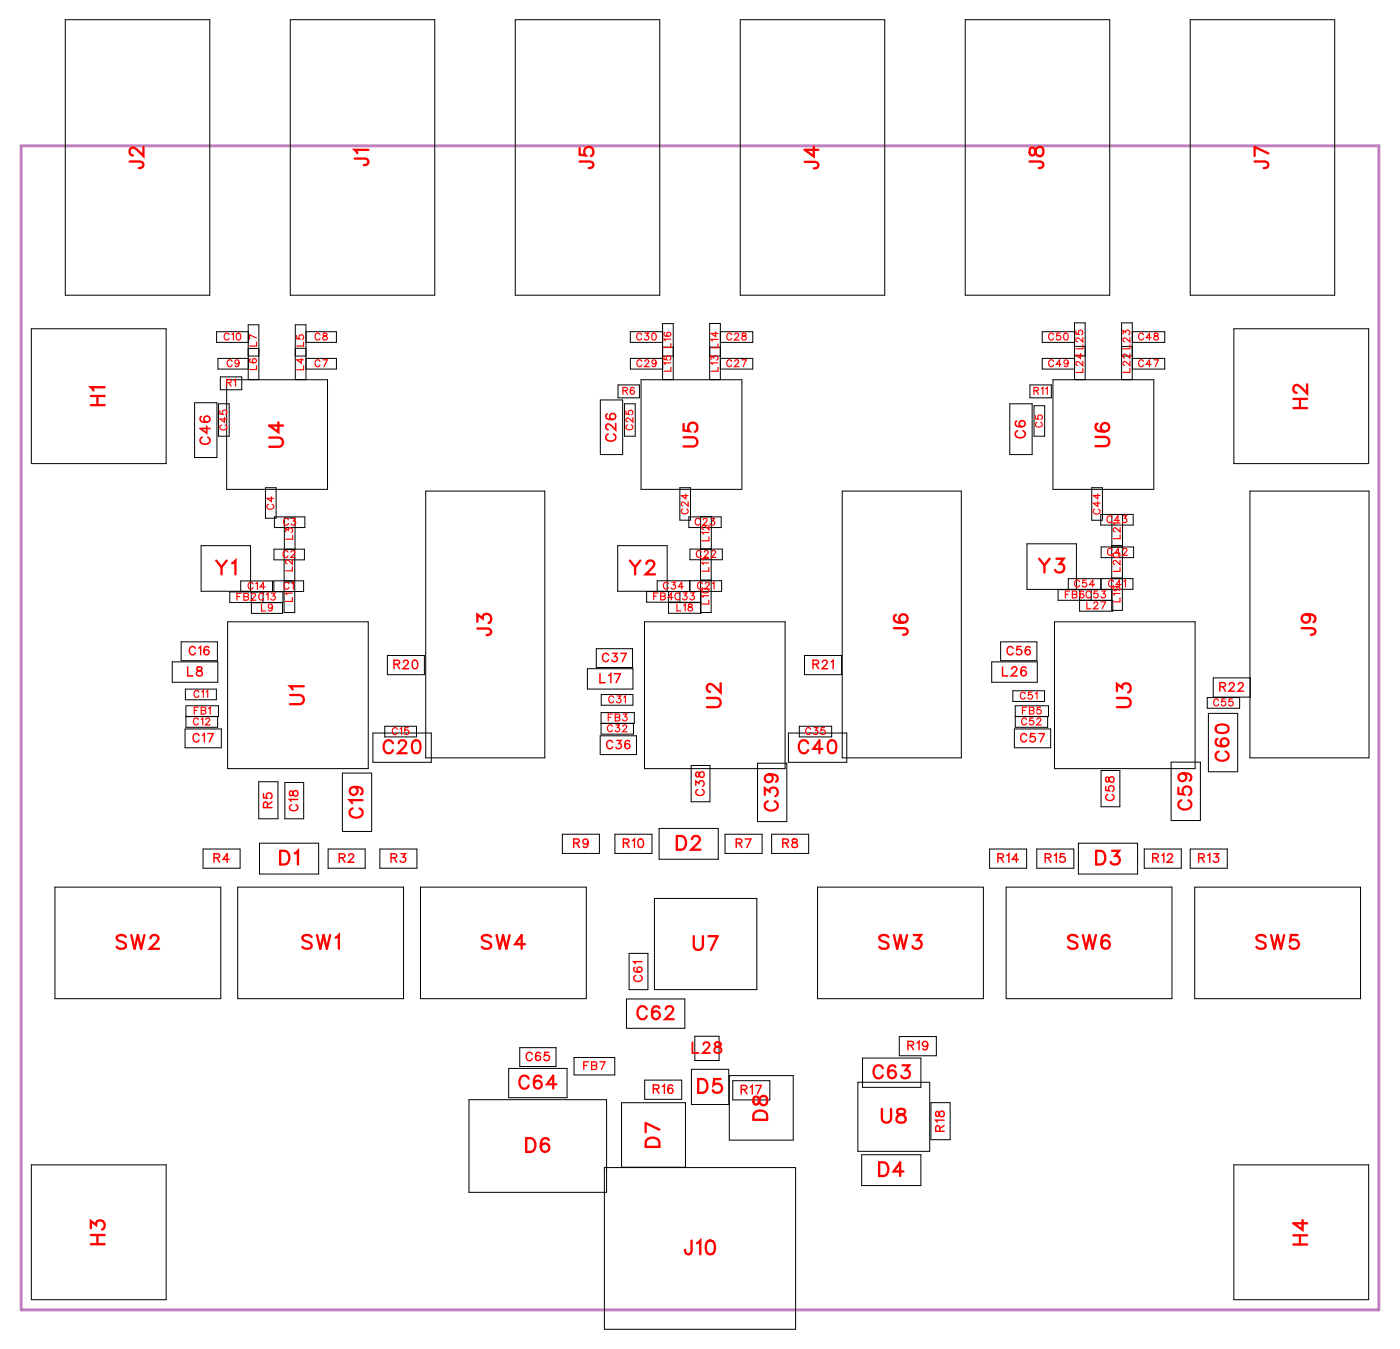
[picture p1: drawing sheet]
<svg xmlns="http://www.w3.org/2000/svg" width="72mm" height="70mm" viewBox="0 0 72 70" stroke-linecap="round" stroke-linejoin="round" font-family="sans-serif">
<defs><g id="words">
<g font-size="1.2" fill="#fff">
<text x="7.7" y="8.7" transform="rotate(-90 7.7 8.7)">J2</text>
<text x="19.3" y="8.6" transform="rotate(-90 19.3 8.6)">J1</text>
<text x="30.9" y="8.7" transform="rotate(-90 30.9 8.7)">J5</text>
<text x="42.5" y="8.7" transform="rotate(-90 42.5 8.7)">J4</text>
<text x="54.1" y="8.7" transform="rotate(-90 54.1 8.7)">J8</text>
<text x="65.7" y="8.7" transform="rotate(-90 65.7 8.7)">J7</text>
<text x="5.7" y="20.9" transform="rotate(-90 5.7 20.9)">H1</text>
<text x="14.9" y="23.1" transform="rotate(-90 14.9 23.1)">U4</text>
<text x="36.3" y="23.1" transform="rotate(-90 36.3 23.1)">U5</text>
<text x="57.5" y="23.1" transform="rotate(-90 57.5 23.1)">U6</text>
<text x="67.7" y="21.1" transform="rotate(-90 67.7 21.1)">H2</text>
<text x="11.1" y="29.9">Y1</text>
<text x="32.4" y="29.9">Y2</text>
<text x="53.5" y="29.8">Y3</text>
<text x="25.6" y="32.8" transform="rotate(-90 25.6 32.8)">J3</text>
<text x="47.1" y="32.8" transform="rotate(-90 47.1 32.8)">J6</text>
<text x="68.1" y="32.8" transform="rotate(-90 68.1 32.8)">J9</text>
<text x="16" y="36.4" transform="rotate(-90 16 36.4)">U1</text>
<text x="37.5" y="36.5" transform="rotate(-90 37.5 36.5)">U2</text>
<text x="58.6" y="36.5" transform="rotate(-90 58.6 36.5)">U3</text>
<text x="14.4" y="44.9">D1</text>
<text x="34.8" y="44.1">D2</text>
<text x="56.5" y="44.9">D3</text>
<text x="6" y="49.2">SW2</text>
<text x="15.5" y="49.2">SW1</text>
<text x="24.8" y="49.2">SW4</text>
<text x="35.7" y="49.3">U7</text>
<text x="45.3" y="49.2">SW3</text>
<text x="55" y="49.2">SW6</text>
<text x="64.7" y="49.2">SW5</text>
<text x="27.1" y="59.7">D6</text>
<text x="34.3" y="59.2" transform="rotate(-90 34.3 59.2)">D7</text>
<text x="35.9" y="56.6">D5</text>
<text x="39.8" y="57.8" transform="rotate(-90 39.8 57.8)">D8</text>
<text x="45.4" y="58.2">U8</text>
<text x="5.7" y="64.2" transform="rotate(-90 5.7 64.2)">H3</text>
<text x="35.3" y="64.9">J10</text>
<text x="45.3" y="60.9">D4</text>
<text x="67.7" y="64.2" transform="rotate(-90 67.7 64.2)">H4</text>
</g>
<g font-size="1.1" fill="#fff">
<text x="19.7" y="39.1">C20</text>
<text x="40.4" y="41.8" transform="rotate(-90 40.4 41.8)">C39</text>
<text x="41.1" y="39.1">C40</text>
<text x="61.7" y="41.8" transform="rotate(-90 61.7 41.8)">C59</text>
<text x="63.6" y="39.3" transform="rotate(-90 63.6 39.3)">C60</text>
<text x="19" y="42.2" transform="rotate(-90 19 42.2)">C19</text>
<text x="32.8" y="52.8">C62</text>
<text x="26.7" y="56.4">C64</text>
<text x="45" y="55.9">C63</text>
</g>
<g font-size=".9" fill="#fff">
<text x="11" y="22.9" transform="rotate(-90 11 22.9)">C46</text>
<text x="32" y="22.8" transform="rotate(-90 32 22.8)">C26</text>
<text x="53.1" y="22.6" transform="rotate(-90 53.1 22.6)">C6</text>
<text x="35.7" y="54.5">L28</text>
</g>
<g font-size=".8" fill="#fff">
<text x="9.6" y="35">L8</text>
<text x="30.9" y="35.4">L17</text>
<text x="51.7" y="35">L26</text>
</g>
<g font-size=".7" fill="#fff">
<text x="9.7" y="33.9">C16</text>
<text x="20.3" y="34.7">R20</text>
<text x="31" y="34.3">C37</text>
<text x="41.9" y="34.7">R21</text>
<text x="51.9" y="33.9">C56</text>
<text x="62.9" y="35.8">R22</text>
<text x="9.9" y="38.4">C17</text>
<text x="14.2" y="41.7" transform="rotate(-90 14.2 41.7)">R5</text>
<text x="15.5" y="41.8" transform="rotate(-90 15.5 41.8)">C18</text>
<text x="31.2" y="38.8">C36</text>
<text x="36.5" y="41" transform="rotate(-90 36.5 41)">C38</text>
<text x="52.6" y="38.4">C57</text>
<text x="57.6" y="41.3" transform="rotate(-90 57.6 41.3)">C58</text>
<text x="11" y="44.6">R4</text>
<text x="17.5" y="44.6">R2</text>
<text x="20.1" y="44.6">R3</text>
<text x="29.5" y="43.9">R9</text>
<text x="32.1" y="43.9">R10</text>
<text x="37.9" y="43.9">R7</text>
<text x="40.3" y="43.9">R8</text>
<text x="51.4" y="44.6">R14</text>
<text x="53.9" y="44.6">R15</text>
<text x="59.4" y="44.6">R12</text>
<text x="61.8" y="44.6">R13</text>
<text x="33.3" y="50.6" transform="rotate(-90 33.3 50.6)">C61</text>
<text x="27.1" y="54.8">C65</text>
<text x="30.1" y="55.3">FB7</text>
<text x="33.6" y="56.5">R16</text>
<text x="38.2" y="56.6">R17</text>
<text x="46.8" y="54.3">R19</text>
<text x="48.9" y="58.3" transform="rotate(-90 48.9 58.3)">R18</text>
</g>
<g font-size=".6" fill="#fff">
<text x="11.5" y="17.7">C10</text>
<text x="13.4" y="17.9" transform="rotate(-90 13.4 17.9)">L7</text>
<text x="15.8" y="17.9" transform="rotate(-90 15.8 17.9)">L5</text>
<text x="16.2" y="17.7">C8</text>
<text x="32.8" y="17.7">C30</text>
<text x="37.4" y="17.7">C28</text>
<text x="54" y="17.7">C50</text>
<text x="58.7" y="17.7">C48</text>
<text x="11.7" y="20.1">R1</text>
<text x="11.7" y="19">C9</text>
<text x="11.8" y="22.2" transform="rotate(-90 11.8 22.2)">C45</text>
<text x="13.4" y="19.1" transform="rotate(-90 13.4 19.1)">L6</text>
<text x="15.8" y="19.1" transform="rotate(-90 15.8 19.1)">L4</text>
<text x="16.2" y="19">C7</text>
<text x="32.1" y="20.5">R6</text>
<text x="32.8" y="22.2" transform="rotate(-90 32.8 22.2)">C25</text>
<text x="32.8" y="19">C29</text>
<text x="34.7" y="19.2" transform="rotate(-90 34.7 19.2)">L15 L16</text>
<text x="37.2" y="19.2" transform="rotate(-90 37.2 19.2)">L13 L14</text>
<text x="37.4" y="19">C27</text>
<text x="53.3" y="20.5">R11</text>
<text x="53.9" y="22" transform="rotate(-90 53.9 22)">C5</text>
<text x="54" y="19">C49</text>
<text x="56" y="19.2" transform="rotate(-90 56 19.2)">L24 L25</text>
<text x="58.4" y="19.2" transform="rotate(-90 58.4 19.2)">L22 L23</text>
<text x="58.7" y="19">C47</text>
<text x="14.3" y="26.3" transform="rotate(-90 14.3 26.3)">C4</text>
<text x="14.6" y="28.9">C2</text>
<text x="14.6" y="27.2">C3</text>
<text x="15.2" y="29.5" transform="rotate(-90 15.2 29.5)">L2</text>
<text x="15.2" y="27.8" transform="rotate(-90 15.2 27.8)">L3</text>
<text x="35.6" y="26.5" transform="rotate(-90 35.6 26.5)">C24</text>
<text x="35.8" y="27.2">C23</text>
<text x="35.9" y="28.9">C22</text>
<text x="36.7" y="29.5" transform="rotate(-90 36.7 29.5)">L11</text>
<text x="36.7" y="27.9" transform="rotate(-90 36.7 27.9)">L12</text>
<text x="56.9" y="26.5" transform="rotate(-90 56.9 26.5)">C44</text>
<text x="57" y="27.1">C43</text>
<text x="57.1" y="28.8">C42</text>
<text x="57.9" y="29.5" transform="rotate(-90 57.9 29.5)">L20</text>
<text x="57.9" y="27.8" transform="rotate(-90 57.9 27.8)">L21</text>
<text x="12.2" y="31.1">FB2C13</text>
<text x="12.8" y="30.5">C14</text>
<text x="13.5" y="31.6">L9</text>
<text x="14.6" y="30.5">C1</text>
<text x="15.2" y="31" transform="rotate(-90 15.2 31)">L1</text>
<text x="33.7" y="31.1">FB4C33</text>
<text x="34.2" y="30.5">C34</text>
<text x="34.9" y="31.6">L18</text>
<text x="35.9" y="30.5">C21</text>
<text x="36.7" y="31.2" transform="rotate(-90 36.7 31.2)">L10</text>
<text x="54.9" y="31">FB6C53</text>
<text x="55.4" y="30.4">C54</text>
<text x="56" y="31.5">L27</text>
<text x="57.1" y="30.4">C41</text>
<text x="57.9" y="31.1" transform="rotate(-90 57.9 31.1)">L19</text>
<text x="9.9" y="37.5">C12</text>
<text x="10" y="36.1">C11</text>
<text x="10" y="37">FB1</text>
<text x="20.2" y="38">C15</text>
<text x="31.3" y="37.9">C32</text>
<text x="31.3" y="37.3">FB3</text>
<text x="31.4" y="36.4">C31</text>
<text x="41.5" y="38">C35</text>
<text x="52.6" y="36.2">C51</text>
<text x="52.6" y="37.5">C52</text>
<text x="52.7" y="37">FB5</text>
<text x="62.5" y="36.5">C55</text>
</g>
</g></defs>
<path d="M1.1 7.5h70v60h-70z" fill="none" stroke="#bf80bf" stroke-width=".15"/>
<g fill="none" stroke="#000" stroke-width=".05">
<path d="M1.6 16.9h7v7h-7zM3.4 1h7.4v14.2h-7.4zM11.4 19.4h1.1v.7h-1.1zM11.7 19.6h5.2v5.6h-5.2zM12.8 18.4h.5M12.8 19.6v-2.9h.5v2.9M12.8 18h.5M12.8 18.5h-1.6v.5h1.6M12.8 17.1h-1.6v.5h1.6M15 1h7.4v14.2h-7.4zM15.2 19.6v-2.9h.6v2.9M15.2 18h.6"/>
<path d="M15.2 18.4h.6M15.8 18.5h1.5v.5h-1.5M15.8 17.1h1.5v.5h-1.5M26.6 1h7.4v14.2h-7.4zM31.9 19.8h1.1v.7h-1.1zM33.1 19.6h5.2v5.6h-5.2zM34.2 19.6v-2.9h.5v2.9M34.2 17.9h.5M34.2 18.4h.5M34.2 18.5h-1.7v.5h1.7M34.2 17.1h-1.7v.5h1.7M36.6 19.6v-2.9h.5v2.9"/>
<path d="M36.6 17.9h.5M36.6 18.4h.5M37.1 17.1h1.7v.5h-1.7M37.1 18.5h1.7v.5h-1.7M38.2 1h7.4v14.2h-7.4zM49.8 1h7.4v14.2h-7.4zM53.1 19.8h1.1v.7h-1.1zM54.3 19.6h5.2v5.6h-5.2zM55.4 19.6v-3h.5v3M55.4 17.9h.5M55.4 18.4h.5M55.4 18.5h-1.7v.5h1.7"/>
<path d="M55.4 17.1h-1.7v.5h1.7M57.8 19.6v-3h.6v3M57.8 17.9h.6M57.8 18.4h.6M58.4 18.5h1.7v.5h-1.7M58.4 17.1h1.7v.5h-1.7M61.4 1h7.4v14.2h-7.4zM63.6 16.9h7v7h-7zM8.9 34.1h2.3v1.1h-2.3zM9.3 33.1h1.9v1h-1.9zM9.5 37.6h1.9v.9h-1.9zM9.6 35.5h1.6v.6h-1.6z"/>
<path d="M9.6 36.9h1.7v-.5h-1.7v1.1h1.6v-.6M10 20.8h1.2v2.8h-1.2zM11.3 20.8h.5v1.7h-.5zM11.7 32.1h7.3v7.5h-7.3zM12.9 30.5v-2.4h-2.5v2.4h3.6v-.6h-1.6v.6M13 30.5v1.1h1.6v-1.1h-2.8v.6h2.8M13 31.1h1.6M13.6 30.5v.6M13.7 25.1h.5v1.6h-.5zM14.1 29.9h1.6v.6h-1.6zM14.1 28.3h1.6v.6h-1.6zM14.1 26.6h1.6v.6h-1.6z"/>
<path d="M14.6 30h.6v1.6h-.6zM14.6 28.3v1.6M14.7 28.3v-1.6h.5v3.2M17.7 39.8h1.5v3.1h-1.5zM19.2 37.8h3v1.5h-3zM19.8 37.4h1.7v.6h-1.7zM20 33.8h1.9v1h-1.9zM21.9 25.3h6.2v13.8h-6.2zM30.3 34.5h2.3v1h-2.3zM30.7 33.4h1.9v1h-1.9zM30.9 37.9h1.9v1h-1.9zM31 20.6h1.1v2.8h-1.1z"/>
<path d="M31 37.3h1.7v-.6h-1.7v1.1h1.7v-.5M31 35.8h1.6v.5h-1.6zM32.2 20.8h.6v1.7h-.6zM33.2 32.1h7.3v7.5h-7.3zM33.3 30.5v.5l2.8 .1M34.4 30.5v-2.4h-2.6v2.4h5.4v-.6h-3.3v.6M34.5 30.5v1.1h1.6v-1.1M35.1 25.1h.5v1.7h-.5zM35.1 30.5v.5M35.5 26.6h1.7v.6h-1.7zM35.6 29.9v.6M35.6 28.3h1.6v.6h-1.6z"/>
<path d="M35.6 39.5h1v1.8h-1zM36.1 29.9h.6M36.1 28.3h.6M36.1 26.6v5h.6v-5M39.1 39.3h1.5v3h-1.5zM40.6 37.8h3.1v1.5h-3.1zM41.2 37.4h1.7v.6h-1.7zM41.5 33.8h1.9v1h-1.9zM43.4 25.3h6.2v13.8h-6.2zM51.1 34.1h2.4v1.1h-2.4zM51.6 33.1h1.9v1h-1.9zM52.1 20.8h1.1v2.6h-1.1z"/>
<path d="M52.2 35.6h1.7v.6h-1.7zM52.3 37.6h1.9v.9h-1.9zM52.3 36.9h1.8v-.5h-1.8v1.1h1.7v-.6M53.3 20.9h.6v1.6h-.6zM54.4 32.1h7.2v7.5h-7.2zM54.6 30.4v.5h2.7M55.5 30.4v-2.4h-2.6v2.4h4.4M55.7 30.4v1.1h1.7v-.5h-1.7M56.3 30.4v.5M56.3 25.1h.5v1.7h-.5zM56.8 26.5h1.6v.6h-1.6zM56.8 39.7h.9v1.9h-.9z"/>
<path d="M56.8 28.2h1.6v.5h-1.6zM56.8 30.4h1.6v-.6h-3.3v.6M56.8 29.8v.6M57.3 29.8h.6M57.3 28.1h.6M57.3 26.5v5h.6v-5M60.4 39.3h1.5v3h-1.5zM62.2 36h1.7v.5h-1.7zM62.3 36.8h1.5v3h-1.5zM62.6 34.9h1.9v1h-1.9zM64.4 25.3h6.2v13.8h-6.2zM2.8 45.7h8.6v5.8h-8.6z"/>
<path d="M10.5 43.8h1.9v1h-1.9zM12.3 45.7h8.5v5.8h-8.5zM13.3 40.3h1v1.9h-1zM13.4 43.5h3v1.6h-3zM14.7 40.3h1v1.9h-1zM16.9 43.8h1.9v1h-1.9zM19.6 43.8h1.9v1h-1.9zM21.7 45.7h8.5v5.8h-8.5zM24.2 56.7h7.1v4.8h-7.1zM26.2 55.1h3v1.5h-3zM26.8 54h1.9v1h-1.9zM29 43h1.9v1h-1.9z"/>
<path d="M29.6 54.5h2.1v.9h-2.1zM31.7 43h1.9v1h-1.9zM32 56.8h3.3v3.4h-3.3zM32.3 51.5h3v1.5h-3zM32.4 49.1h1v1.9h-1zM33.2 55.7h1.9v1h-1.9zM33.7 46.3h5.3v4.7h-5.3zM34 42.7h3v1.6h-3zM35.6 55.1h2v1.8h-2zM35.8 53.4h1.3v1.3h-1.3zM37.4 43h1.9v1h-1.9zM37.6 55.4h3.3v3.4h-3.3z"/>
<path d="M37.8 55.7h1.9v1h-1.9zM39.8 43h1.9v1h-1.9zM42.2 45.7h8.5v5.8h-8.5zM44.2 55.8h3.7v3.5h-3.7zM44.4 59.5h3.1v1.6h-3.1zM44.5 54.5h3v1.5h-3zM46.4 53.4h1.9v1h-1.9zM48 56.8h1v1.9h-1zM51 43.8h1.9v1h-1.9zM51.9 45.7h8.5v5.8h-8.5zM53.5 43.8h1.9v1h-1.9zM55.6 43.5h3.1v1.6h-3.1z"/>
<path d="M59 43.8h1.9v1h-1.9zM61.4 43.8h1.9v1h-1.9zM61.6 45.7h8.5v5.8h-8.5zM1.6 60h7v7h-7zM31.2 60.2h9.8v8.3h-9.8zM63.6 60h7v7h-7z"/>
</g>
<g fill="none" stroke="#f00" stroke-width=".06">
<path d="M11.7 19.7h.2v-.1h-.2v.3M11.8 19.7l.1 .2M11.8 17.3a.13 .13 0 0 0-.1-.1 .13 .13 0 0 0-.1 .1v.1a.13 .13 0 0 0 .1 .1 .13 .13 0 0 0 .1-.1M12 17.2v.3M12 18.6a.13 .13 0 0 0-.2-.1 .13 .13 0 0 0-.1 .2v.1a.13 .13 0 0 0 .1 .1 .13 .13 0 0 0 .2-.1M12.1 19.6v.3M12.3 18.7a.11 .11 0 0 1-.1 .1 .11 .11 0 0 1-.1-.2 .11 .11 0 0 1 .2 0v.3h-.2M12.9 18.5a.15 .15 0 0 0 .1 .2 .15 .15 0 0 0 .2-.2 .11 .11 0 0 0-.2 .1 .11 .11 0 0 0 .1 .1M13.2 18.8v.2h-.3M13.2 17.6v.2h-.3M13.2 17.4l-.3-.1v.2M15.3 17.3v.2h.1a.13 .13 0 0 1 0-.2 .13 .13 0 0 1 .2 0 .13 .13 0 0 1 0 .2"/>
<path d="M15.5 18.5v.2l-.2-.2h.4M15.7 18.9v.2h-.4M15.7 17.6v.2h-.4M16.5 17.3a.13 .13 0 0 0-.2-.1 .13 .13 0 0 0-.1 .1v.1a.13 .13 0 0 0 .2 .1 .13 .13 0 0 0 .1-.1M16.5 18.6a.13 .13 0 0 0-.2-.1 .13 .13 0 0 0-.1 .2v.1a.13 .13 0 0 0 .2 .1 .13 .13 0 0 0 .1-.1M16.6 18.5h.3l-.2 .4M16.7 17.2v.1l.2 .1a.12 .12 0 0 1-.2 .1 .12 .12 0 0 1 0-.1l.2-.1zM33.1 17.3a.13 .13 0 0 0-.2-.1 .13 .13 0 0 0-.1 .1v.1a.13 .13 0 0 0 .1 .1 .13 .13 0 0 0 .2-.1M33.1 18.6a.13 .13 0 0 0-.2-.1 .13 .13 0 0 0-.1 .2v.1a.13 .13 0 0 0 .1 .1 .13 .13 0 0 0 .2-.1M33.2 18.6l.2-.1 .1 .1-.3 .3h.3M33.3 17.2h.1l-.1 .1a.12 .12 0 0 1 .1 .2 .12 .12 0 0 1-.2 0M33.8 18.7a.11 .11 0 0 1-.1 .1 .11 .11 0 0 1-.1-.2 .11 .11 0 0 1 .2 0v.3h-.2"/>
<path d="M34.2 18.4v.1h.2a.13 .13 0 0 1 0-.1 .13 .13 0 0 1 .2 0 .13 .13 0 0 1-.1 .2M34.3 17.1v.1a.15 .15 0 0 0 .1 .2 .16 .16 0 0 0 .1-.3 .11 .11 0 0 0-.1 .1 .11 .11 0 0 0 .1 .1M34.6 18.7h-.4l.1 .1M34.6 17.5h-.4l.1 .1M34.6 18.9v.2h-.4M34.6 17.7v.2h-.4M36.7 18.5v-.2l.1 .1a.12 .12 0 0 1 .2 0 .12 .12 0 0 1-.1 .2M36.9 17.1v.3l-.2-.2h.3M37 17.5h-.3v.1M37 18.7h-.3v.1M37 18.9v.2h-.3M37 17.7v.2h-.3"/>
<path d="M37.7 18.6a.13 .13 0 0 0-.1-.1 .13 .13 0 0 0-.1 .2v.1a.13 .13 0 0 0 .1 .1 .13 .13 0 0 0 .1-.1M37.7 17.3a.13 .13 0 0 0-.1-.1 .13 .13 0 0 0-.1 .1v.1a.13 .13 0 0 0 .1 .1 .13 .13 0 0 0 .1-.1M37.9 18.6l.1-.1 .1 .1-.2 .3h.2M37.9 17.3l.1-.1 .1 .1-.2 .2h.2M38.2 18.5h.3l-.2 .4M38.3 17.2v.1l.2 .1a.12 .12 0 0 1-.2 .1 .12 .12 0 0 1 0-.1l.2-.1zM54.3 17.3a.13 .13 0 0 0-.1-.1 .13 .13 0 0 0-.1 .1v.1a.13 .13 0 0 0 .1 .1 .13 .13 0 0 0 .1-.1M54.3 18.6a.13 .13 0 0 0-.1-.1 .13 .13 0 0 0-.1 .2v.1a.13 .13 0 0 0 .1 .1 .13 .13 0 0 0 .1-.1M54.7 17.2h-.2v.1a.13 .13 0 0 1 .2 0 .13 .13 0 0 1-.1 .2 .13 .13 0 0 1-.1 0M54.7 18.8h-.2l.1-.3v.4M55.1 18.7a.11 .11 0 0 1-.2 .1 .11 .11 0 0 1 0-.2 .11 .11 0 0 1 .2 0l-.1 .3h-.1M55.5 17.1v.1h.1a.13 .13 0 0 1 0-.2 .13 .13 0 0 1 .2 .1 .13 .13 0 0 1 0 .2"/>
<path d="M55.7 18.2v.3l-.2-.2h.3M55.8 17.4v.2l-.2-.2-.1 .1 .1 .1M55.8 18.6v.3l-.2-.3-.1 .1 .1 .1M55.8 19v.2h-.3M55.8 17.8v.2h-.3M57.9 17.2v-.2l.1 .1a.12 .12 0 0 1 .2-.1 .15 .15 0 0 1 0 .3M58.3 18.6v.2l-.3-.2-.1 .1 .1 .1M58.3 18.2v.3l-.3-.3-.1 .1 .1 .2M58.3 17.4v.2l-.3-.2-.1 .1 .1 .1M58.3 19v.2h-.4M58.3 17.8v.2h-.4M59 17.3a.13 .13 0 0 0-.2-.1 .13 .13 0 0 0-.1 .1v.1a.13 .13 0 0 0 .1 .1 .13 .13 0 0 0 .2-.1"/>
<path d="M59 18.6a.13 .13 0 0 0-.2-.1 .13 .13 0 0 0-.1 .2v.1a.13 .13 0 0 0 .1 .1 .13 .13 0 0 0 .2-.1M59.3 17.4h-.2l.2-.2v.3M59.3 18.8h-.2l.2-.3v.4M59.5 18.5h.2l-.1 .4M59.5 17.2v.1l.2 .1a.12 .12 0 0 1-.1 .1 .12 .12 0 0 1-.1-.1l.2-.1zM10 36.6h.1M10.2 37.1a.13 .13 0 0 0-.1-.1 .13 .13 0 0 0-.1 .1v.1a.13 .13 0 0 0 .1 .2 .13 .13 0 0 0 .1-.1M10.2 36.5h-.2v.3M10.3 35.7a.13 .13 0 0 0-.2-.1 .13 .13 0 0 0-.1 .1v.1a.13 .13 0 0 0 .1 .1 .13 .13 0 0 0 .2 0M10.4 37.1l.1-.1v.4M10.4 36.6l.2 .1-.1 .1h-.1v-.3h.2l-.1 .1M10.4 35.7l.1-.1v.3"/>
<path d="M10.6 37.1l.1-.1 .1 .1-.2 .3h.2M10.6 35.7l.1-.1v.3M10.8 36.5v.3M11.3 21.2v.1l.2 .1a.13 .13 0 0 1 0-.2 .13 .13 0 0 1 .2 0 .13 .13 0 0 1-.1 .2M11.4 21.9a.13 .13 0 0 0-.1 .2 .13 .13 0 0 0 .2 .1h.1a.13 .13 0 0 0 .1-.1 .13 .13 0 0 0-.1-.2M11.6 21.5v.3l-.3-.2h.4M12.2 30.8h.2M12.4 30.6h-.2v.3M12.6 30.8h.2l-.1 .1h-.1v-.3h.2l-.1 .2M13 30.7l.1-.1 .1 .1-.2 .2h.2M13 30.1a.13 .13 0 0 0-.1-.1 .13 .13 0 0 0-.1 .2 .13 .13 0 0 0 .1 .2 .13 .13 0 0 0 .1-.1M13.2 30.1l.1-.1v.4"/>
<path d="M13.5 31.1v.4h.2M13.6 30.7a.13 .13 0 0 0-.2-.1 .13 .13 0 0 0-.1 .1v.1a.13 .13 0 0 0 .1 .1 .13 .13 0 0 0 .2-.1M13.7 30.3h-.3l.2-.3v.4M13.7 30.6h.1v.3M13.8 26a.13 .13 0 0 0 0 .1 .13 .13 0 0 0 .1 .1h.1a.13 .13 0 0 0 .1-.1 .13 .13 0 0 0-.1-.1M14 25.6v.3l-.2-.2h.3M14 30.6h.2l-.1 .1a.12 .12 0 0 1 .1 .2 .12 .12 0 0 1-.2 0M14 31.3a.11 .11 0 0 1-.1 .1 .11 .11 0 0 1 0-.2 .11 .11 0 0 1 .1 0v.3l-.2-.1M14.7 27.4v-.2l.2 .1a.12 .12 0 0 1 .2-.1 .12 .12 0 0 1-.1 .2M14.8 28.5a.13 .13 0 0 0-.1-.1 .13 .13 0 0 0-.1 .1v.1a.13 .13 0 0 0 .1 .1 .13 .13 0 0 0 .1-.1M14.9 26.8a.13 .13 0 0 0-.2-.1 .13 .13 0 0 0-.1 .1v.1a.13 .13 0 0 0 .1 .2 .13 .13 0 0 0 .2-.1M14.9 30.1a.13 .13 0 0 0-.1-.1 .13 .13 0 0 0-.2 .1v.1a.14 .14 0 0 0 .2 .2 .13 .13 0 0 0 .1-.1"/>
<path d="M15 28.5l.1-.1 .1 .1-.2 .2h.2M15 30.1l.1-.1v.4M15 26.7h.2l-.1 .1a.12 .12 0 0 1 .1 .2 .12 .12 0 0 1-.2 0M15.1 30.6h-.4l.1 .1M15.1 30.8v.2h-.4M15.1 28.8v.3l-.3-.2h-.1l.1 .2M15.1 29.2v.2h-.4M15.1 27.6v.2h-.4M20.5 37.6a.13 .13 0 0 0-.2-.1 .13 .13 0 0 0-.1 .1v.1a.13 .13 0 0 0 .1 .2 .13 .13 0 0 0 .2-.1M20.6 37.6l.1-.1v.4M21 37.5h-.1v.2a.13 .13 0 0 1 .2 0 .13 .13 0 0 1-.1 .1 .13 .13 0 0 1-.2 0M31.4 37h.1"/>
<path d="M31.6 37.4a.13 .13 0 0 0-.2 0 .13 .13 0 0 0-.1 .1v.1a.13 .13 0 0 0 .1 .1 .13 .13 0 0 0 .2-.1M31.6 36.8h-.2v.4M31.6 36a.13 .13 0 0 0-.1-.1 .13 .13 0 0 0-.1 .1v.1a.13 .13 0 0 0 .1 .1 .13 .13 0 0 0 .1-.1M31.7 37h.2v.2h-.2v-.4h.2v.2M31.7 37.4h.2l-.1 .1a.12 .12 0 0 1 .1 .2 .12 .12 0 0 1-.2-.1M31.8 35.9h.2l-.1 .1a.12 .12 0 0 1 .1 .2 .12 .12 0 0 1-.2 0M32.1 37.4h.1l.1 .1-.2 .2h.2M32.1 20.1h.2v-.1h-.2v.3M32.1 36.8h.2l-.1 .1a.12 .12 0 0 1 .1 .2 .12 .12 0 0 1-.2 0M32.2 35.9v.3M32.2 20.1l.2 .2M32.3 21.2v.1l.1 .1a.13 .13 0 0 1 0-.2 .13 .13 0 0 1 .2 0 .13 .13 0 0 1 0 .2"/>
<path d="M32.4 21.9a.13 .13 0 0 0-.1 .1 .13 .13 0 0 0 .1 .2h.1a.13 .13 0 0 0 .1-.2 .13 .13 0 0 0-.1-.1M32.6 21.5v.3l-.2-.3-.1 .1 .1 .1M32.7 20a.15 .15 0 0 0-.2 .1 .15 .15 0 0 0 .2 .2 .11 .11 0 0 0-.1-.2 .11 .11 0 0 0-.1 .1M33.7 30.7h.1M33.9 30.6h-.2v.3M34.1 30.7l.2 .1-.1 .1h-.1v-.3h.2l-.1 .1M34.5 30.1a.13 .13 0 0 0-.2-.1 .13 .13 0 0 0-.1 .1v.1a.13 .13 0 0 0 .1 .2 .13 .13 0 0 0 .2-.1M34.6 30h.2l-.1 .1a.12 .12 0 0 1 .1 .2 .12 .12 0 0 1-.2 0M34.7 30.8h-.3l.2-.2v.3M34.9 31.1v.4h.2M35.1 30.6a.13 .13 0 0 0-.2 0 .13 .13 0 0 0-.1 .1v.1a.13 .13 0 0 0 .1 .1 .13 .13 0 0 0 .2-.1M35.2 26.2a.13 .13 0 0 0-.1 .2 .13 .13 0 0 0 .2 .1 .13 .13 0 0 0 .2-.1 .13 .13 0 0 0-.1-.2"/>
<path d="M35.2 30.6h.2l-.1 .1a.12 .12 0 0 1 .1 .2 .12 .12 0 0 1-.2 0M35.2 30.2h-.2l.1-.2v.4M35.2 31.2l.1-.1v.4M35.4 25.5v.2l-.3-.2h.4M35.5 25.9v.2l-.3-.2h-.1l.1 .2M35.5 31.2v.1l.2 .1a.12 .12 0 0 1-.1 .1 .12 .12 0 0 1-.1-.2l.2-.1zM35.6 30.6h.2l-.1 .1a.12 .12 0 0 1 .1 .2 .12 .12 0 0 1-.2 0M36.1 26.8a.13 .13 0 0 0-.2-.1 .13 .13 0 0 0-.1 .1v.1a.13 .13 0 0 0 .1 .2 .13 .13 0 0 0 .2-.1M36.2 28.5a.13 .13 0 0 0-.2-.1 .13 .13 0 0 0-.1 .1v.1a.13 .13 0 0 0 .1 .1 .13 .13 0 0 0 .2-.1M36.2 30.1a.13 .13 0 0 0-.1-.1 .13 .13 0 0 0-.1 .1v.1a.13 .13 0 0 0 .1 .2 .13 .13 0 0 0 .1-.1M36.3 26.8l.1-.1 .1 .1-.3 .3h.3M36.3 28.5l.1-.1 .1 .1-.2 .2h.2"/>
<path d="M36.4 30.1l.1-.1 .1 .1-.2 .3h.2M36.5 30.7h-.3l.1 .1M36.5 30.9v.2h-.3M36.5 29h-.3l.1 .1M36.5 28.8h-.3l.1 .1M36.5 29.2v.2h-.3M36.6 27.4h-.4l.1 .1M36.6 27.1v.2l-.3-.2-.1 .1 .1 .1M36.6 27.7v.2h-.4M36.7 26.7h.1l-.1 .1a.12 .12 0 0 1 .1 .2 .12 .12 0 0 1-.2 0M36.7 28.5l.1-.1 .1 .1-.2 .2h.2M36.7 30.1l.1-.1v.4"/>
<path d="M41.8 37.6a.13 .13 0 0 0-.2-.1 .13 .13 0 0 0-.1 .1v.1a.13 .13 0 0 0 .1 .2 .13 .13 0 0 0 .2-.1M42 37.5h.2l-.1 .1a.12 .12 0 0 1 0 .2 .12 .12 0 0 1-.2 0M42.5 37.5h-.2v.2a.13 .13 0 0 1 .2 0 .13 .13 0 0 1 0 .1 .13 .13 0 0 1-.2 0M52.7 36.6h.1M52.9 35.8a.13 .13 0 0 0-.2-.1 .13 .13 0 0 0-.1 .1v.1a.13 .13 0 0 0 .1 .1 .13 .13 0 0 0 .2-.1M52.9 37.1a.13 .13 0 0 0-.1-.1 .13 .13 0 0 0-.1 .1v.1a.13 .13 0 0 0 .1 .2 .13 .13 0 0 0 .1-.1M52.9 36.5h-.2v.3M53.1 36.6l.2 .1-.1 .1h-.1v-.3h.2l-.1 .1M53.2 35.7h-.2v.1a.13 .13 0 0 1 .2 0 .13 .13 0 0 1 0 .2 .13 .13 0 0 1-.2 0M53.3 37h-.2v.2a.13 .13 0 0 1 .2 0 .13 .13 0 0 1 0 .1 .13 .13 0 0 1-.2 0M53.3 20.1h.2v-.1h-.2v.3M53.4 35.7h.1v.3"/>
<path d="M53.4 21.4v.2h.1a.13 .13 0 0 1 0-.2 .13 .13 0 0 1 .2 0 .13 .13 0 0 1 0 .2M53.4 20.1l.1 .2M53.5 37.1l.1-.1 .1 .1-.3 .3h.3M53.5 21.8a.13 .13 0 0 0-.1 .1 .13 .13 0 0 0 .1 .1h.1a.13 .13 0 0 0 .1-.1 .13 .13 0 0 0 0-.1M53.7 36.5h-.2v.1a.13 .13 0 0 1 .2 0 .13 .13 0 0 1-.1 .2 .13 .13 0 0 1-.1-.1M53.7 20h.1v.3M53.9 20h.1v.3M54.9 30.6h.2M55.1 30.5h-.2v.3M55.3 30.6l.2 .1-.1 .1h-.1v-.3h.2l-.1 .1M55.7 30a.13 .13 0 0 0-.2-.1 .13 .13 0 0 0-.1 .1v.1a.13 .13 0 0 0 .1 .2 .13 .13 0 0 0 .2-.1M55.9 30.5a.15 .15 0 0 0-.2 .1 .15 .15 0 0 0 .2 .2 .11 .11 0 0 0-.1-.2 .11 .11 0 0 0-.1 .1"/>
<path d="M56 29.9h-.2v.2a.13 .13 0 0 1 .2-.1 .13 .13 0 0 1 0 .2 .13 .13 0 0 1-.2 0M56 31v.4h.2M56.2 30.5a.13 .13 0 0 0-.1 0 .13 .13 0 0 0-.1 .1v.1a.13 .13 0 0 0 .1 .1 .13 .13 0 0 0 .1-.1M56.4 31.1l.1-.1 .1 .1-.2 .3h.2M56.4 30.1h-.2l.1-.2v.4M56.4 26.2a.13 .13 0 0 0 0 .2 .13 .13 0 0 0 .1 .1h.1a.13 .13 0 0 0 .1-.1 .13 .13 0 0 0-.1-.2M56.6 30.5h-.2v.1a.13 .13 0 0 1 .2 0 .13 .13 0 0 1 0 .2 .13 .13 0 0 1-.2-.1M56.6 25.9v.2l-.2-.2h.3M56.6 25.5v.2l-.2-.2h.3M56.8 31h.2l-.2 .4M56.8 30.5h.2l-.1 .1a.12 .12 0 0 1 .1 .2 .12 .12 0 0 1-.2-.1M57.3 26.7a.13 .13 0 0 0-.1-.1 .13 .13 0 0 0-.1 .1v.1a.13 .13 0 0 0 .1 .1 .13 .13 0 0 0 .1 0"/>
<path d="M57.4 28.3a.13 .13 0 0 0-.2 0 .13 .13 0 0 0-.1 .1v.1a.13 .13 0 0 0 .1 .1 .13 .13 0 0 0 .2-.1M57.4 30a.13 .13 0 0 0-.1-.1 .13 .13 0 0 0-.1 .1v.1a.13 .13 0 0 0 .1 .2 .13 .13 0 0 0 .1-.1M57.5 30.2a.11 .11 0 0 1 .1 .2 .11 .11 0 0 1-.2 0 .11 .11 0 0 1 0-.2l.3 .1v.1M57.7 26.8h-.2l.1-.2v.3M57.7 28.5h-.2l.2-.2v.3M57.7 30.6h-.3l.1 .1M57.7 30.8v.2h-.3M57.7 28.9v.2l-.2-.2-.1 .1 .1 .1M57.7 29.2v.3h-.3M57.8 27.2v.2l-.3-.2-.1 .1 .1 .1M57.8 27h-.4h.1M57.8 27.6v.2h-.4"/>
<path d="M57.8 30.1h-.2l.1-.2v.4M57.9 26.6h.2l-.1 .1a.12 .12 0 0 1 .1 .2 .12 .12 0 0 1-.2 0M57.9 28.3h.1l.1 .1-.2 .2h.2M57.9 30l.1-.1v.4M62.8 36.1a.13 .13 0 0 0-.1-.1 .13 .13 0 0 0-.1 .2 .13 .13 0 0 0 .1 .2 .13 .13 0 0 0 .1-.1M63.2 36h-.2v.2a.13 .13 0 0 1 .2 0 .13 .13 0 0 1 0 .2 .13 .13 0 0 1-.2-.1M63.5 36h-.1v.2a.13 .13 0 0 1 .2 0 .13 .13 0 0 1-.1 .2 .13 .13 0 0 1-.2-.1"/>
<circle cx="12.3" cy="17.3" r=".16"/>
<circle cx="33.7" cy="17.3" r=".16"/>
<circle cx="55" cy="17.3" r=".16"/>
<circle cx="36.3" cy="30.4" r=".16"/>
<circle cx="57.6" cy="28.6" r=".16"/>
</g>
<g fill="none" stroke="#f00" stroke-width=".11">
<path d="M20.3 38.3a.25 .25 0 0 0-.3-.1 .25 .25 0 0 0-.2 .2v.2a.25 .25 0 0 0 .2 .2 .25 .25 0 0 0 .3-.1M20.6 38.3v-.1h.2l.1 .1-.4 .5h.5M21.3 38.2a.33 .33 0 0 1 .4 .2 .33 .33 0 0 1-.2 .4l-.2-.1-.1-.3zM39.7 39.9a.21 .21 0 0 1 .1 .3 .21 .21 0 0 1-.3 .1 .21 .21 0 0 1 0-.4h.2a.32 .32 0 0 1 .4 .3l-.1 .1M41.7 38.3a.25 .25 0 0 0-.3-.1 .25 .25 0 0 0-.2 .2v.2a.25 .25 0 0 0 .2 .2 .25 .25 0 0 0 .3-.1M42.4 38.6h-.5l.3-.4v.6M42.8 38.2a.33 .33 0 0 1 .4 .2 .33 .33 0 0 1-.3 .4l-.2-.1v-.3zM61 39.9a.21 .21 0 0 1 .2 .2 .21 .21 0 0 1-.4 .1 .21 .21 0 0 1 0-.3h.2a.32 .32 0 0 1 .4 .2l-.1 .1M62.7 37.4a.33 .33 0 0 1 .4-.1 .33 .33 0 0 1 .2 .4 .33 .33 0 0 1-.4 .1 .33 .33 0 0 1-.2-.4zM62.8 38.1h-.1a.33 .33 0 0 0 .2 .4 .33 .33 0 0 0 .4-.2 .21 .21 0 0 0-.1-.2 .21 .21 0 0 0-.3 .1 .21 .21 0 0 0 .2 .3M62.8 38.7a.25 .25 0 0 0-.1 .3 .25 .25 0 0 0 .2 .2h.2a.25 .25 0 0 0 .2-.2 .25 .25 0 0 0-.1-.3M18.2 41.7a.25 .25 0 0 0-.2 .2 .25 .25 0 0 0 .3 .2h.1a.25 .25 0 0 0 .3-.2 .25 .25 0 0 0-.2-.2"/>
<path d="M18.2 40.6a.21 .21 0 0 1 .2 .2 .21 .21 0 0 1-.3 .1 .21 .21 0 0 1 0-.3h.1a.32 .32 0 0 1 .5 .2l-.1 .1M18.7 41.2h-.7l.2 .2M27.3 55.6a.25 .25 0 0 0-.3-.2 .25 .25 0 0 0-.2 .3v.2a.25 .25 0 0 0 .2 .2 .25 .25 0 0 0 .3-.1M27.9 55.5a.33 .33 0 0 0-.4 .2 .33 .33 0 0 0 .2 .4 .21 .21 0 0 0 .2-.2 .21 .21 0 0 0-.2-.2 .21 .21 0 0 0-.2 .2M28.7 55.9h-.5l.3-.5v.7M33.3 52a.25 .25 0 0 0-.2-.1 .25 .25 0 0 0-.2 .2v.2a.25 .25 0 0 0 .2 .2 .25 .25 0 0 0 .2-.1M34 52v-.1a.33 .33 0 0 0-.4 .2 .33 .33 0 0 0 .2 .4 .21 .21 0 0 0 .2-.2 .21 .21 0 0 0-.2-.2 .21 .21 0 0 0-.2 .2M34.3 52l.1-.1h.2l.1 .2-.4 .4h.4M39.4 41v-.4l.3 .2a.22 .22 0 0 1 .3-.2 .22 .22 0 0 1 0 .4M39.6 41.3a.25 .25 0 0 0-.2 .3 .25 .25 0 0 0 .3 .2h.1a.25 .25 0 0 0 .3-.2 .25 .25 0 0 0-.2-.3M45.5 55.1a.25 .25 0 0 0-.3-.2 .25 .25 0 0 0-.2 .3v.1a.25 .25 0 0 0 .2 .3 .25 .25 0 0 0 .3-.2M46.2 55l-.1-.1a.33 .33 0 0 0-.4 .3 .33 .33 0 0 0 .3 .4 .21 .21 0 0 0 .2-.2 .21 .21 0 0 0-.2-.2 .21 .21 0 0 0-.2 .2"/>
<path d="M46.5 54.9h.4l-.2 .3a.22 .22 0 0 1 .2 .3 .22 .22 0 0 1-.4 0M60.8 40.6v.3h.2a.24 .24 0 0 1 0-.3 .24 .24 0 0 1 .4 0 .24 .24 0 0 1-.1 .4M60.9 41.2a.25 .25 0 0 0-.1 .3 .25 .25 0 0 0 .2 .2h.2a.25 .25 0 0 0 .2-.2 .25 .25 0 0 0-.1-.3"/>
</g>
<g fill="none" stroke="#f00" stroke-width=".12">
<path d="M5.4 20h-.7l.1 .1M6.7 8.3l.6 .1 .1 .2-.2 .1M7.4 7.6v.4l-.3-.3-.3-.1-.1 .1v.2l.2 .1M18.3 8.2h.6l.1 .2-.2 .1M19 7.7h-.7l.1 .2M29.9 8.3l.6 .1 .1 .2-.2 .1M29.9 7.6v.4h.3a.25 .25 0 0 1 0-.4 .25 .25 0 0 1 .4 .1 .25 .25 0 0 1-.1 .3M41.5 8.3l.6 .1 .1 .2-.2 .1M42 7.6v.5l-.5-.4h.7M53.1 8.3l.6 .1 .1 .2-.2 .1M53.1 7.6v.4h.2l.3-.4a.24 .24 0 0 1 .2 .2 .24 .24 0 0 1-.2 .2l-.2-.1-.1-.3zM64.7 8.3l.6 .1 .1 .2-.2 .1"/>
<path d="M65.4 7.9l-.7-.3v.4M67.4 19.8v.5l-.3-.4-.3-.1-.1 .2v.1l.2 .1M4.7 20.9h.7M4.7 20.4h.7M5 20.4v.5M11.2 28.9l.2 .3v.4M11.7 28.9l-.3 .3M12 29l.1-.1v.7M13.9 22.6h.5l.2 .2-.1 .2h-.6M14.4 21.8v.5l-.5-.4h.7M15 35.8h.5l.2 .2-.1 .3h-.6M15.7 35.4h-.7l.1 .1"/>
<path d="M24.6 32.4h.7v.3h-.2M24.6 32v-.3l.3 .2a.24 .24 0 0 1 .4-.2 .24 .24 0 0 1-.1 .4M32.5 28.9l.2 .3v.4M33 28.9l-.3 .3M33.3 29.1l.2-.2h.1l.1 .1-.1 .3-.3 .3h.5M35.2 22.5h.6l.2 .2-.1 .3h-.7M35.2 21.9v.3h.4a.25 .25 0 0 1-.1-.4 .25 .25 0 0 1 .4 .1 .25 .25 0 0 1-.1 .4M36.4 36h.6l.2 .2-.1 .2h-.7M37.2 35.2v.5l-.4-.3-.2-.1-.2 .1v.1l.2 .2M46.1 32.4h.6l.1 .2-.2 .1M46.2 31.7h-.1a.35 .35 0 0 0 .3 .4 .35 .35 0 0 0 .4-.2 .22 .22 0 0 0-.2-.2 .22 .22 0 0 0-.2 .2 .22 .22 0 0 0 .2 .2M53.6 28.8l.2 .3v.4"/>
<path d="M54.1 28.8l-.3 .3M54.5 28.8h.3l-.2 .3a.24 .24 0 0 1 .2 .4 .24 .24 0 0 1-.4-.1M56.5 22.5h.5l.2 .2-.1 .3h-.6M56.6 21.8l-.1 .1a.35 .35 0 0 0 .3 .4 .35 .35 0 0 0 .4-.3 .22 .22 0 0 0-.2-.2 .22 .22 0 0 0-.2 .2 .22 .22 0 0 0 .2 .2M57.6 36h.5l.2 .2-.1 .2h-.6M57.6 35.6v-.3l.3 .2a.24 .24 0 0 1 .3-.2 .24 .24 0 0 1 0 .4M66.7 21h.7M66.7 20.6h.7M67 20.6v.4M67.1 32.4h.7v.2l-.2 .1M67.3 31.7a.22 .22 0 0 1 .2 .3 .22 .22 0 0 1-.3 0 .22 .22 0 0 1 0-.3h.1a.34 .34 0 0 1 .5 .2l-.1 .2M6.5 48.3l-.2-.1-.3 .1 .1 .2 .4 .1v.2l-.2 .1-.3-.1"/>
<path d="M6.8 48.2l.1 .7 .2-.7 .2 .7 .1-.7M7.8 48.4l.1-.2h.1l.2 .1-.1 .3-.4 .3h.5M14.4 43.9h.3a.38 .38 0 0 1 .2 .3 .38 .38 0 0 1-.2 .4h-.3zM15.2 44l.2-.1v.7M16.1 48.3l-.2-.1-.3 .1 .1 .2 .4 .2v.1l-.2 .1-.3-.1M16.3 48.2l.2 .7 .2-.7 .2 .7 .1-.7M17.3 48.3l.2-.1v.7M25.3 48.3l-.2-.1-.3 .1 .1 .2 .4 .2v.1l-.2 .1-.3-.1M25.6 48.2l.2 .7 .1-.7 .2 .7 .2-.7M27.1 48.7h-.5l.3-.5v.7M27.1 58.7h.3a.38 .38 0 0 1 .2 .3 .38 .38 0 0 1-.2 .4h-.3zM28.3 58.8v-.1a.35 .35 0 0 0-.5 .3 .35 .35 0 0 0 .3 .4 .22 .22 0 0 0 .2-.2 .22 .22 0 0 0-.2-.3 .22 .22 0 0 0-.2 .2"/>
<path d="M33.4 58.7l.2-.1 .3 .1 .1 .4h-.7zM34 58.2l-.7-.3v.5M34.9 43.1h.2a.38 .38 0 0 1 .3 .3 .38 .38 0 0 1-.3 .4h-.2zM35.7 43.3l.1-.2h.2l.1 .1-.1 .3-.4 .3h.5M35.8 48.3v.5l.2 .2 .2-.1v-.6M36 55.6h.2a.38 .38 0 0 1 .3 .4 .38 .38 0 0 1-.3 .3h-.2zM36.5 48.3h.5l-.3 .7M37.2 55.6h-.4v.3a.25 .25 0 0 1 .4 0 .25 .25 0 0 1-.1 .4 .25 .25 0 0 1-.3-.1M38.9 56.6v.3h.1l.3-.4a.24 .24 0 0 1 .3 .2 .24 .24 0 0 1-.3 .3l-.1-.1-.1-.3zM38.9 57.3l.2-.1 .4 .1 .1 .4h-.8zM45.3 59.9h.3a.38 .38 0 0 1 .2 .4 .38 .38 0 0 1-.2 .3h-.3zM45.5 57.2v.5l.2 .2 .2-.1v-.6"/>
<path d="M45.8 48.3l-.2-.1-.3 .1 .1 .2 .4 .2v.1l-.2 .1-.3-.1M46.1 48.2l.2 .7 .1-.7 .2 .7 .2-.7M46.3 57.2v.2l.3 .1 .1 .1a.24 .24 0 0 1-.2 .3 .24 .24 0 0 1-.3-.3l.5-.3-.1-.1zM47.1 48.2h.4l-.2 .3a.24 .24 0 0 1 .2 .3 .25 .25 0 0 1-.5 0M55.5 48.3l-.1-.1-.3 .1v.2l.4 .2v.1l-.1 .1-.3-.1M55.8 48.2l.2 .7 .2-.7 .1 .7 .2-.7M56.5 43.9h.3a.38 .38 0 0 1 .2 .3 .38 .38 0 0 1-.2 .4h-.3zM57.2 48.3v-.1a.35 .35 0 0 0-.5 .3 .35 .35 0 0 0 .3 .4 .22 .22 0 0 0 .2-.2 .22 .22 0 0 0-.2-.2 .22 .22 0 0 0-.2 .2M57.3 43.9h.4l-.2 .2a.23 .23 0 0 1 .2 .4 .23 .23 0 0 1-.4-.1M65.3 48.3l-.2-.1-.3 .1v.2l.4 .1 .1 .2-.2 .1-.3-.1M65.5 48.2l.2 .7 .2-.7 .1 .7 .2-.7M66.9 48.2h-.3l-.1 .3a.25 .25 0 0 1 .4 0 .25 .25 0 0 1 0 .4 .25 .25 0 0 1-.4-.1"/>
<path d="M4.7 63.3v-.4l.3 .2a.24 .24 0 0 1 .3-.1 .24 .24 0 0 1 0 .4M4.7 64.1h.7M4.7 63.7h.7M5 63.7v.4M35.7 63.9l-.1 .7h-.2l-.1-.2M35.9 64.1l.2-.2v.8M36.5 64l.1-.1a.37 .37 0 0 1 .3 .4 .37 .37 0 0 1-.3 .4 .45 .45 0 0 1-.1-.7zM46.6 60.4h-.5l.3-.5v.7M66.7 64.1h.7M66.7 63.7h.7M67 63.7v.4M67.2 62.9v.5l-.5-.3h.7"/>
</g>
<g fill="none" stroke="#f00" stroke-width=".07">
<path d="M10.1 33.4a.16 .16 0 0 0-.2-.1 .16 .16 0 0 0-.1 .2v.1a.16 .16 0 0 0 .1 .2 .16 .16 0 0 0 .2-.1M10.2 33.4l.1-.1v.5M10.3 37.9a.16 .16 0 0 0-.2-.1 .16 .16 0 0 0-.1 .2v.1a.16 .16 0 0 0 .1 .1 .16 .16 0 0 0 .2-.1M10.4 37.9l.1-.1v.4M10.7 37.8h.3l-.2 .4M10.8 33.4l-.1-.1a.19 .19 0 0 0-.2 .2 .19 .19 0 0 0 .3 .2 .13 .13 0 0 0-.1-.2 .13 .13 0 0 0-.2 .1M20.3 34.2h.3v-.1l-.3-.1v.5M20.5 34.2l.1 .3M20.8 34.1l.2-.1 .1 .2-.3 .3h.3M31.4 33.8a.16 .16 0 0 0-.2-.1 .16 .16 0 0 0-.1 .1v.1a.16 .16 0 0 0 .1 .2 .16 .16 0 0 0 .2-.1M31.6 33.7h.2l-.1 .1a.16 .16 0 0 1 .1 .3 .16 .16 0 0 1-.3-.1M31.6 38.3a.16 .16 0 0 0-.2-.1 .16 .16 0 0 0-.1 .1v.1a.16 .16 0 0 0 .1 .2 .16 .16 0 0 0 .2-.1"/>
<path d="M31.8 38.2h.2l-.1 .1a.16 .16 0 0 1 .1 .3 .14 .14 0 0 1-.2-.1M32 33.7h.3l-.2 .4M32.5 38.2h-.1a.19 .19 0 0 0-.2 .2 .19 .19 0 0 0 .3 .1 .13 .13 0 0 0-.1-.2 .14 .14 0 0 0-.2 .2M35.9 39.8v.2h.1a.18 .18 0 0 1 .1-.2 .18 .18 0 0 1 .2 0l-.1 .3-.1-.1-.1-.2zM41.9 34.2h.3v-.1l-.3-.1v.5M42.1 34.2l.1 .3M42.4 34.1l.2-.1 .1 .2-.3 .3h.3M42.9 34.1l.1-.1v.5M52.2 33.4a.16 .16 0 0 0-.1-.1 .16 .16 0 0 0-.2 .2v.1a.16 .16 0 0 0 .2 .2 .16 .16 0 0 0 .1-.1M52.6 33.3h-.2v.2a.15 .15 0 0 1 .3 0 .15 .15 0 0 1-.1 .2 .15 .15 0 0 1-.2 0M52.9 37.9a.16 .16 0 0 0-.2-.1 .16 .16 0 0 0-.1 .2v.1a.16 .16 0 0 0 .2 .1 .16 .16 0 0 0 .1-.1M53.1 33.4v-.1a.19 .19 0 0 0-.3 .2 .19 .19 0 0 0 .3 .2 .13 .13 0 0 0-.1-.2 .13 .13 0 0 0-.1 .1"/>
<path d="M53.3 37.8h-.2v.2a.15 .15 0 0 1 .3 0 .15 .15 0 0 1-.1 .2 .15 .15 0 0 1-.2 0M53.6 37.8h.2l-.2 .4M62.9 35.4h.2l.1-.1-.3-.1v.4M63 35.4l.2 .2M63.4 35.3l.1-.1 .1 .1-.2 .3h.3M63.8 35.3l.2-.1 .1 .1-.3 .3h.3M11 44.2h.3v-.1l-.3-.1v.4M11.2 44.2l.1 .2M11.8 44.3h-.3l.2-.3v.4M13.6 40.9v.2h.2a.16 .16 0 0 1 0-.2 .16 .16 0 0 1 .2 0 .16 .16 0 0 1-.1 .3M13.8 41.6v-.2l-.1-.1-.1 .3h.4M14 41.3l-.2 .2"/>
<path d="M14.9 40.8v.2h.2a.18 .18 0 0 1 0-.2 .18 .18 0 0 1 .2 0v.2h-.2v-.2zM15 41.5a.16 .16 0 0 0-.1 .2 .16 .16 0 0 0 .2 .1h.1a.16 .16 0 0 0 .2-.1 .16 .16 0 0 0-.1-.2M15.4 41.2h-.5l.1 .1M17.5 44.2h.2l.1-.1-.3-.1v.4M17.6 44.2l.2 .2M18 44.1l.1-.1 .1 .1-.2 .3h.3M20.2 44.2h.2l.1-.1-.3-.1v.4M20.3 44.2l.2 .2M20.7 44h.2l-.1 .2a.15 .15 0 0 1 .1 .2 .15 .15 0 0 1-.3 0M27.4 54.3a.16 .16 0 0 0-.1-.1 .16 .16 0 0 0-.2 .2v.1a.16 .16 0 0 0 .2 .2 .16 .16 0 0 0 .1-.1M27.9 54.3h-.1a.2 .2 0 0 0-.2 .1 .2 .2 0 0 0 .2 .2 .13 .13 0 0 0 0-.2 .13 .13 0 0 0-.2 .1M28.3 54.2h-.2v.2a.15 .15 0 0 1 .2 0 .15 .15 0 0 1 0 .2 .15 .15 0 0 1-.3 0"/>
<path d="M29.6 43.5l.2-.1 .1-.1-.3-.1v.5M29.7 43.5l.2 .2M30.1 54.9h.2M30.3 43.4a.14 .14 0 0 1-.2 .1 .14 .14 0 0 1 0-.2 .14 .14 0 0 1 .2 0v.4l-.2-.1M30.3 54.7h-.2v.4M30.5 54.9l.3 .1-.1 .1h-.2v-.4l.3 .1-.1 .1M30.9 54.7h.3l-.2 .4M32.1 43.5l.3-.1v-.1l-.3-.1v.5M32.3 43.5l.1 .2M32.6 43.3l.1-.1v.5M32.7 49.9a.2 .2 0 0 0 .2 .2 .2 .2 0 0 0 .2-.2 .13 .13 0 0 0-.2 0 .13 .13 0 0 0 .1 .2M32.8 50.3a.16 .16 0 0 0-.1 .2 .16 .16 0 0 0 .1 .1h.1a.16 .16 0 0 0 .2-.1 .16 .16 0 0 0-.1-.2"/>
<path d="M33.1 49.6h-.4l.1 .1M33.7 56.1h.2l.1-.1-.3-.1v.5M33.8 56.1l.2 .3M34.2 56l.1-.1v.5M34.7 56v-.1a.19 .19 0 0 0-.3 .2 .19 .19 0 0 0 .3 .2 .14 .14 0 0 0-.1-.2 .14 .14 0 0 0-.2 .1M35.9 40.5v-.2l.1 .1a.16 .16 0 0 1 .3-.1 .14 .14 0 0 1-.1 .2M36 40.7a.16 .16 0 0 0-.1 .2 .16 .16 0 0 0 .1 .1h.1a.16 .16 0 0 0 .2-.1 .16 .16 0 0 0-.1-.2M38 43.5l.2-.1 .1-.1-.3-.1v.5M38.1 43.5l.2 .2M38.2 56.2l.3-.1v-.1l-.3-.1v.5M38.4 56.2l.1 .2M38.4 43.2h.3l-.2 .5"/>
<path d="M38.7 56l.1-.1v.5M39 55.9h.3l-.3 .5M40.4 43.5l.2-.1 .1-.1-.3-.1v.5M40.5 43.5l.2 .2M40.9 43.3h-.1a.25 .25 0 0 1 .3 .4h-.2a.18 .18 0 0 1 0-.2 .18 .18 0 0 1 .2-.1v-.1zM46.8 53.9h.3v-.1l-.3-.1v.4M47 53.9l.1 .2M47.3 53.8l.1-.1v.4M47.8 53.8a.14 .14 0 0 1-.2 .1 .14 .14 0 0 1 0-.2 .14 .14 0 0 1 .2 0v.4l-.2-.1M48.3 57.3v.2a.23 .23 0 0 1 .4-.2v.2a.18 .18 0 0 1-.3 0 .18 .18 0 0 1 0-.2zM48.5 58.3l-.1-.2-.1-.1-.1 .3h.5M48.7 57.7h-.5l.1 .1"/>
<path d="M48.7 58l-.2 .2M51.4 44.2h.3v-.1l-.3-.1v.4M51.6 44.2l.1 .2M51.9 44.1l.1-.1v.4M52.5 44.3h-.3l.2-.3v.4M53.9 44.2h.2l.1-.1-.3-.1v.4M54 44.2l.2 .2M54.4 44.1l.1-.1v.4M54.9 44h-.2v.2a.16 .16 0 0 1 .2 0 .16 .16 0 0 1 0 .2 .16 .16 0 0 1-.3 0M57 40.5v.2l.2 .1a.15 .15 0 0 1 0-.3 .15 .15 0 0 1 .2 .1 .15 .15 0 0 1 0 .2M57 40.1v.2h.1l.2-.3a.14 .14 0 0 1 .1 .2 .14 .14 0 0 1-.1 .1l-.1-.2zM57.1 41a.16 .16 0 0 0-.1 .1 .16 .16 0 0 0 .2 .2h.1a.16 .16 0 0 0 .1-.2 .16 .16 0 0 0-.1-.1"/>
<path d="M59.4 44.2h.3v-.1l-.3-.1v.4M59.6 44.2l.1 .2M59.9 44.1l.1-.1v.4M60.2 44.1l.2-.1v.1l-.2 .3h.3M61.8 44.2h.3v-.1l-.3-.1v.4M61.9 44.2l.2 .2M62.3 44.1l.1-.1v.4M62.6 44h.2l-.1 .2a.15 .15 0 0 1 .1 .2 .15 .15 0 0 1-.3 0"/>
<circle cx="21.4" cy="34.2" r=".2"/>
<circle cx="33" cy="43.4" r=".2"/>
</g>
<g fill="none" stroke="#f00" stroke-width=".08">
<path d="M9.7 34.4v.4h.2M10.2 34.4l-.1 .1a.24 .24 0 0 1 .3 .3h-.2a.19 .19 0 0 1 0-.2 .19 .19 0 0 1 .2-.1v-.1zM10.4 21.5h-.1a.22 .22 0 0 0 .3 .3 .22 .22 0 0 0 .2-.3 .16 .16 0 0 0-.3 .1 .16 .16 0 0 0 .2 .2M10.4 22.5a.19 .19 0 0 0-.1 .2 .19 .19 0 0 0 .2 .2 .21 .21 0 0 0 .3-.1 .21 .21 0 0 0 0-.2l-.1-.1M10.7 22v.3l-.4-.2h.5M30.9 34.7v.5h.3M31.3 21.3v.1a.22 .22 0 0 0 .2 .3 .22 .22 0 0 0 .2-.4 .16 .16 0 0 0-.3 .1 .16 .16 0 0 0 .2 .2M31.4 22.4a.19 .19 0 0 0-.2 .2 .19 .19 0 0 0 .2 .1 .21 .21 0 0 0 .3 0 .21 .21 0 0 0 0-.3h-.1M31.4 34.8l.1-.1v.5M31.7 34.7h.3l-.2 .5M31.7 21.8v.4l-.4-.3-.1 .1 .2 .1M51.7 34.4v.4h.3"/>
<path d="M52.2 34.5v-.1l.2 .1-.3 .3h.4M52.4 21.7a.22 .22 0 0 0 .2 .3 .22 .22 0 0 0 .2-.3 .16 .16 0 0 0-.3 .1 .16 .16 0 0 0 .2 .2M52.5 22.2a.19 .19 0 0 0-.2 .2 .19 .19 0 0 0 .2 .2 .21 .21 0 0 0 .3-.1 .21 .21 0 0 0 0-.3h-.1M52.9 34.4a.21 .21 0 0 0-.3 .2 .21 .21 0 0 0 .3 .2 .14 .14 0 0 0 0-.2 .16 .16 0 0 0-.3 .1"/>
</g>
<path d="M35.7 53.7v.6h.3M36.3 53.9l.1-.2 .2 .1-.4 .5h.4M36.9 53.7v.2l.3 .2a.18 .18 0 0 1-.2 .2 .18 .18 0 0 1-.1-.3l.3-.1-.1-.2z" fill="none" stroke="#f00" stroke-width=".1"/>
<use href="#words"/>
</svg>
